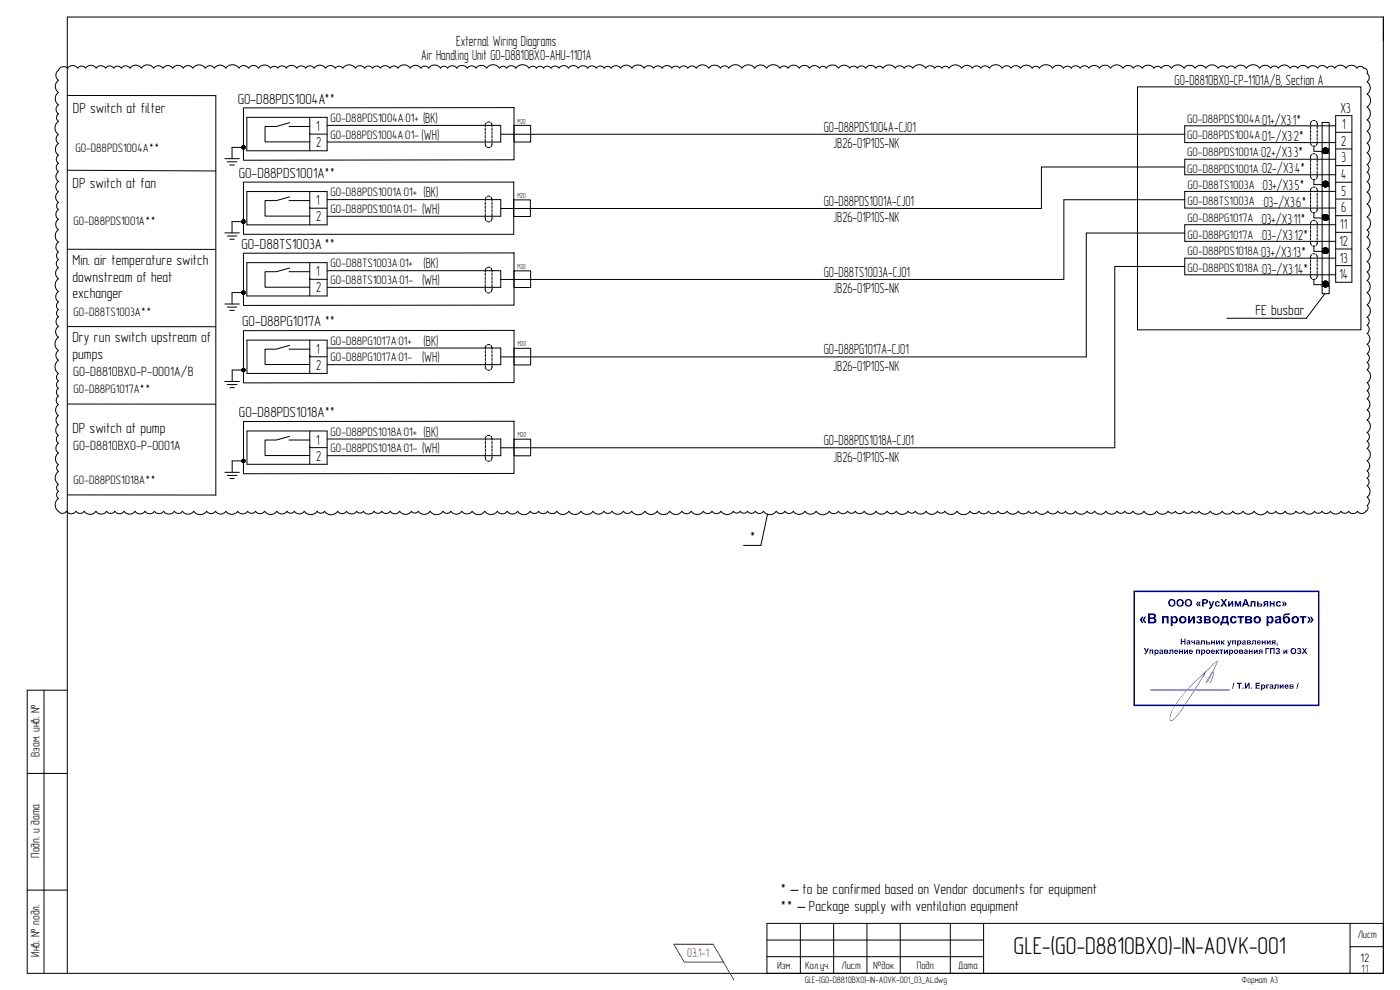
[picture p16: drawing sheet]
<svg xmlns="http://www.w3.org/2000/svg" width="420mm" height="297mm" viewBox="0 0 420 297" stroke-linecap="round" stroke-linejoin="round" font-family="sans-serif">
<defs><g id="words">
<text font-size="7.3" x="304.2" y="286.4">GLE-(G0-D8810BX0)-IN-AOVK-001</text>
<g font-size="4.4">
<text x="126.4" y="17.9">Air Handling Unit G0-D8810BX0-AHU-1101A</text>
<text x="136.9" y="13.8">External Wiring Diagrams</text>
<text x="352.5" y="25.5">G0-D8810BX0-CP-1101A/B, Section A</text>
<text x="21.9" y="34">DP switch at filter</text>
<text x="71.3" y="31.1">G0-D88PDS1004A**</text>
<text x="402.3" y="33.9">X3</text>
<text x="94.9" y="39.3">1</text>
<text x="126.5" y="41.9">(WH)</text>
<text x="127" y="36.9">(BK)</text>
<text x="247.2" y="39.6">G0-D88PDS1004A-CJ01</text>
<text x="378.2" y="37.5">:01+/X3:1*</text>
<text x="402.8" y="38.7">1</text>
<text x="94.9" y="44.1">2</text>
<text x="250.1" y="44.5">JB26-01P10S-NK</text>
<text x="378" y="47">:02+/X3:3*</text>
<text x="378.3" y="42.4">:01-/X3:2*</text>
<text x="402.5" y="43.7">2</text>
<text x="71.7" y="53.4">G0-D88PDS1001A**</text>
<text x="378.2" y="52">:02-/X3:4*</text>
<text x="402.5" y="53.7">4</text>
<text x="402.6" y="48.7">3</text>
<text x="21.8" y="56.4">DP switch at fan</text>
<text x="127.1" y="59.2">(BK)</text>
<text x="378.5" y="57.1">:03+/X3:5*</text>
<text x="402.6" y="58.8">5</text>
<text x="94.9" y="61.6">1</text>
<text x="126.7" y="64.2">(WH)</text>
<text x="247.2" y="61.8">G0-D88PDS1001A-CJ01</text>
<text x="378.8" y="62.1">:03-/X3:6*</text>
<text x="402.5" y="63.7">6</text>
<text x="94.9" y="66.4">2</text>
<text x="250.1" y="66.7">JB26-01P10S-NK</text>
<text x="378.2" y="67.1">:03+/X3:11*</text>
<text x="402.3" y="68.8">11</text>
<text x="72.4" y="74.7">G0-D88TS1003A **</text>
<text x="378" y="77.1">:03+/X3:13*</text>
<text x="378.2" y="72.1">:03-/X3:12*</text>
<text x="402" y="73.7">12</text>
<text x="21.8" y="79.5">Min. air temperature switch</text>
<text x="94.9" y="82.9">1</text>
<text x="127.1" y="80.5">(BK)</text>
<text x="247.2" y="83.1">G0-D88TS1003A-CJ01</text>
<text x="378.2" y="82.1">:03-/X3:14*</text>
<text x="402" y="83.7">14</text>
<text x="402.1" y="78.8">13</text>
<text x="21.8" y="84.5">downstream of heat</text>
<text x="21.8" y="89.5">exchanger</text>
<text x="94.9" y="87.7">2</text>
<text x="126.7" y="85.5">(WH)</text>
<text x="250.1" y="88">JB26-01P10S-NK</text>
<text x="376.8" y="94.4">FE busbar</text>
<text x="72.7" y="97.9">G0-D88PG1017A **</text>
<text x="21.8" y="102.7">Dry run switch upstream of</text>
<text x="21.8" y="107.7">pumps</text>
<text x="94.9" y="106.1">1</text>
<text x="127.1" y="103.7">(BK)</text>
<text x="247.2" y="106.3">G0-D88PG1017A-CJ01</text>
<text x="94.9" y="110.9">2</text>
<text x="126.7" y="108.7">(WH)</text>
<text x="250.1" y="111.2">JB26-01P10S-NK</text>
<text x="71.7" y="125.3">G0-D88PDS1018A**</text>
<text x="21.8" y="130">DP switch at pump</text>
<text x="127.1" y="131">(BK)</text>
<text x="94.9" y="133.4">1</text>
<text x="126.7" y="136">(WH)</text>
<text x="247.2" y="133.6">G0-D88PDS1018A-CJ01</text>
<text x="94.9" y="138.2">2</text>
<text x="250.1" y="138.5">JB26-01P10S-NK</text>
<text x="224.9" y="162.6">*</text>
<text x="234.1" y="268.4">* – to be confirmed based on Vendor documents for equipment</text>
<text x="234.1" y="273.4">** – Package supply with ventilation equipment</text>
</g>
<g font-size="4">
<text x="22" y="112.8">G0-D8810BX0-P-0001A/B</text>
<text x="22" y="135">G0-D8810BX0-P-0001A</text>
</g>
<g font-size="3.7">
<text x="99.1" y="41.6">G0-D88PDS1004A:01-</text>
<text x="99.2" y="36.6">G0-D88PDS1004A:01+</text>
<text x="356.3" y="36.8">G0-D88PDS1004A</text>
<text x="356.3" y="41.8">G0-D88PDS1004A</text>
<text x="22.6" y="45.7">G0-D88PDS1004A**</text>
<text x="356.3" y="46.8">G0-D88PDS1001A</text>
<text x="356.3" y="51.8">G0-D88PDS1001A</text>
<text x="99.2" y="58.9">G0-D88PDS1001A:01+</text>
<text x="356.4" y="56.6">G0-D88TS1003A</text>
<text x="99.2" y="63.8">G0-D88PDS1001A:01-</text>
<text x="356.4" y="61.6">G0-D88TS1003A</text>
<text x="22.1" y="67.4">G0-D88PDS1001A**</text>
<text x="356.4" y="66.6">G0-D88PG1017A</text>
<text x="356.4" y="71.6">G0-D88PG1017A</text>
<text x="356.4" y="76.6">G0-D88PDS1018A</text>
<text x="99.2" y="80.2">G0-D88TS1003A:01+</text>
<text x="356.4" y="81.6">G0-D88PDS1018A</text>
<text x="99.2" y="85.2">G0-D88TS1003A:01-</text>
<text x="22.1" y="94.7">G0-D88TS1003A**</text>
<text x="99.2" y="103.4">G0-D88PG1017A:01+</text>
<text x="99.2" y="108.4">G0-D88PG1017A:01-</text>
<text x="22.1" y="118">G0-D88PG1017A**</text>
<text x="99.2" y="130.7">G0-D88PDS1018A:01+</text>
<text x="99.2" y="135.7">G0-D88PDS1018A:01-</text>
<text x="22.1" y="145.2">G0-D88PDS1018A**</text>
<text x="11.8" y="227.1" transform="rotate(-90 11.8 227.1)">Взам. инв. №</text>
<text x="11.8" y="257.3" transform="rotate(-90 11.8 257.3)">Подп. и дата</text>
<text x="11.8" y="287.1" transform="rotate(-90 11.8 287.1)">Инв. № подл.</text>
<text x="408.3" y="288.6">12</text>
</g>
<g font-size="3.7" fill="#f00">
<text x="206.3" y="287.1">03.1-1</text>
<text x="408.5" y="292.1">11</text>
</g>
<g font-size="3.2">
<text x="407.5" y="281.5">Лист</text>
<text x="233.2" y="290.7">Изм.</text>
<text x="241.6" y="290.7">Кол.уч.</text>
<text x="252.6" y="290.7">Лист</text>
<text x="262.1" y="290.7">№док.</text>
<text x="275.1" y="290.7">Подп.</text>
<text x="287.6" y="290.7">Дата</text>
</g>
<g font-size="2.8">
<text x="241.5" y="294.9">GLE-(G0-D8810BX0)-IN-AOVK-001_03_AL.dwg</text>
<text x="372.6" y="294.9">Формат А3</text>
</g>
<g font-size="2.2">
<text x="155.3" y="37.1">М20</text>
<text x="155.3" y="59.4">М20</text>
<text x="155.3" y="80.8">М20</text>
<text x="155.4" y="104">М20</text>
<text x="155.4" y="131.3">М20</text>
</g>
</g></defs>
<path d="M415.2 12.1h.1M13.2 207.1v84.9M20.2 207.1h-12v84.9h407v-286.9h-395v286.9M8.2 232.1h12M8.2 267.1h12" fill="none" stroke="#000" stroke-width=".3"/>
<!-- layer: 0 -->
<g fill="none" stroke="#000" stroke-width=".3">
<path d="M17.9 20.5a1.74 1.74 0 0 1 2.4-.1 1.9 1.9 0 0 1 3 0 1.44 1.44 0 0 1 2.4 0 1.95 1.95 0 0 1 3.2 0 1.72 1.72 0 0 1 2.8 0 1.55 1.55 0 0 1 2.5 0 1.36 1.36 0 0 1 2.2 0 1.61 1.61 0 0 1 2.6 0 2.06 2.06 0 0 1 3.4 0 2.23 2.23 0 0 1 3.7 0 1.72 1.72 0 0 1 2.8 0 1.78 1.78 0 0 1 2.9 0 1.97 1.97 0 0 1 3.2 0 1.74 1.74 0 0 1 2.9 0 2.27 2.27 0 0 1 3.7 0 1.67 1.67 0 0 1 2.7 0 2.1 2.1 0 0 1 3.5 0 2.41 2.41 0 0 1 3.9 0 1.74 1.74 0 0 1 2.9 0 1.86 1.86 0 0 1 3 0 2.2 2.2 0 0 1 3.6 0 1.33 1.33 0 0 1 2.2 0 1.57 1.57 0 0 1 2.5 0 1.97 1.97 0 0 1 3.2 0 1.57 1.57 0 0 1 2.6 0 1.57 1.57 0 0 1 2.6 0 2.1 2.1 0 0 1 3.4 0 1.78 1.78 0 0 1 2.9 0 1.36 1.36 0 0 1 2.3 0 2.35 2.35 0 0 1 3.8 0 1.67 1.67 0 0 1 2.7 0 1.46 1.46 0 0 1 2.4 0 1.44 1.44 0 0 1 2.4 0 1.76 1.76 0 0 1 2.8 0 1.46 1.46 0 0 1 2.4 0 2.23 2.23 0 0 1 3.7 0 1.95 1.95 0 0 1 3.2 0 1.44 1.44 0 0 1 2.4 0 2.16 2.16 0 0 1 3.5 0 1.33 1.33 0 0 1 2.2 0 1.63 1.63 0 0 1 2.7 0 1.97 1.97 0 0 1 3.2 0 1.61 1.61 0 0 1 2.6 0 1.97 1.97 0 0 1 3.2 0 2.33 2.33 0 0 1 3.8 0 1.33 1.33 0 0 1 2.2 0 1.67 1.67 0 0 1 2.7 0 2.46 2.46 0 0 1 4 0 1.38 1.38 0 0 1 2.2 0 1.33 1.33 0 0 1 2.2 0 1.32 1.32 0 0 1 2.2 0 1.46 1.46 0 0 1 2.4 0 1.76 1.76 0 0 1 2.8 0 1.78 1.78 0 0 1 2.9 0 1.76 1.76 0 0 1 2.9 0 1.57 1.57 0 0 1 2.5 0 1.46 1.46 0 0 1 2.5 0 1.25 1.25 0 0 1 2 0 1.76 1.76 0 0 1 2.9 0 2.06 2.06 0 0 1 3.4 0 2.24 2.24 0 0 1 3.6 0 1.76 1.76 0 0 1 2.8 0 1.57 1.57 0 0 1 2.6 0 1.78 1.78 0 0 1 2.9 0 1.44 1.44 0 0 1 2.4 0 1.5 1.5 0 0 1 2.4 0 1.59 1.59 0 0 1 2.6 0 2.31 2.31 0 0 1 3.7 0 2.14 2.14 0 0 1 3.5 0 1.53 1.53 0 0 1 2.5 0 2.41 2.41 0 0 1 4 0 2.35 2.35 0 0 1 3.8 0 2.2 2.2 0 0 1 3.6 0 2.46 2.46 0 0 1 4 0 1.5 1.5 0 0 1 2.4 0 2.02 2.02 0 0 1 3.4 0 1.89 1.89 0 0 1 3.1 0 1.82 1.82 0 0 1 2.9 0 1.25 1.25 0 0 1 2.1 0 2.29 2.29 0 0 1 3.7 0 2.02 2.02 0 0 1 3.3 0 1.4 1.4 0 0 1 2.3 0 1.55 1.55 0 0 1 2.5 0 1.85 1.85 0 0 1 3 0 1.33 1.33 0 0 1 2.2 0 2.24 2.24 0 0 1 3.6 0 1.69 1.69 0 0 1 2.8 0 1.57 1.57 0 0 1 2.5 0 2.37 2.37 0 0 1 3.9 0 1.65 1.65 0 0 1 2.7 0 1.38 1.38 0 0 1 2.2 0 1.29 1.29 0 0 1 2.1 0 2.31 2.31 0 0 1 3.8 0 1.95 1.95 0 0 1 3.2 0 1.53 1.53 0 0 1 2.5 0 1.57 1.57 0 0 1 2.6 0 2.33 2.33 0 0 1 3.9 0 1.65 1.65 0 0 1 2.6 0 1.76 1.76 0 0 1 2.9 0 2.14 2.14 0 0 1 3.5 0 1.33 1.33 0 0 1 2.1 0 2.46 2.46 0 0 1 4 0 2.03 2.03 0 0 1 3.3 0 1.4 1.4 0 0 1 2.3 0 1.65 1.65 0 0 1 2.6 0 1.65 1.65 0 0 1 2.7 0 1.93 1.93 0 0 1 3.1 0 2.07 2.07 0 0 1 3.4 0 2.23 2.23 0 0 1 3.7 0 1.93 1.93 0 0 1 3.1 0 1.69 1.69 0 0 1 2.7 0 2.14 2.14 0 0 1 3.5 0 1.38 1.38 0 0 1 2.2 0 1.89 1.89 0 0 1 3.1 0 2.31 2.31 0 0 1 3.7 0 2.03 2.03 0 0 1 3.3 0 1.95 1.95 0 0 1 3.3 0 2.27 2.27 0 0 1 3.7 0 1.61 1.61 0 0 1 2.6 0 1.5 1.5 0 0 1 2.5 0 2.06 2.06 0 0 1 3.4 0 2.46 2.46 0 0 1 3.9 0 2.03 2.03 0 0 1 3.3 0 1.44 1.44 0 0 1 2.4 0 2.16 2.16 0 0 1 3.5 0 1.36 1.36 0 0 1 2.3 0 1.89 1.89 0 0 1 3.1 0 1.76 1.76 0 0 1 2.8 0 1.74 1.74 0 0 1 2.9 0 1.4 1.4 0 0 1 2.3 0 2.06 2.06 0 0 1 3.3 0 2.03 2.03 0 0 1 3.3 0 1.27 1.27 0 0 1 2.1 0 1.16 1.16 0 0 1 1 1.6 1.55 1.55 0 0 1 0 2.5 2.29 2.29 0 0 1 0 3.7 2.37 2.37 0 0 1 0 3.9 2.39 2.39 0 0 1 0 3.9 2.06 2.06 0 0 1 0 3.4 2.2 2.2 0 0 1 0 3.6 1.8 1.8 0 0 1 0 2.8 2.16 2.16 0 0 1 0 3.6 1.4 1.4 0 0 1 0 2.3 1.76 1.76 0 0 1 0 2.8 1.93 1.93 0 0 1 0 3.1 2.16 2.16 0 0 1 0 3.6 2.37 2.37 0 0 1 0 3.9 2.37 2.37 0 0 1 0 3.9 1.33 1.33 0 0 1 0 2.1 2.14 2.14 0 0 1 0 3.5 2.39 2.39 0 0 1 0 3.9 1.93 1.93 0 0 1 0 3.1 1.57 1.57 0 0 1 0 2.6 2.2 2.2 0 0 1 0 3.6 2.29 2.29 0 0 1 0 3.7 2.27 2.27 0 0 1 0 3.7 1.48 1.48 0 0 1 0 2.4 1.55 1.55 0 0 1 0 2.5 1.95 1.95 0 0 1 0 3.2 1.76 1.76 0 0 1 0 2.8 1.61 1.61 0 0 1 0 2.6 1.38 1.38 0 0 1 0 2.2 2.37 2.37 0 0 1 0 3.9 1.46 1.46 0 0 1 0 2.4 1.46 1.46 0 0 1 0 2.5 2.03 2.03 0 0 1 0 3.3 1.85 1.85 0 0 1 0 3 2.31 2.31 0 0 1 0 3.8 1.57 1.57 0 0 1 0 2.6 1.38 1.38 0 0 1 0 2.2 2.29 2.29 0 0 1 0 3.6 1.9 1.9 0 0 1 0 3.1 1.33 1.33 0 0 1 0 2.2 1.4 1.4 0 0 1 0 2.2 2.1 2.1 0 0 1 0 3.5 1.55 1.55 0 0 1 0 2.5 1.28 1.28 0 0 1-.6 2 1.53 1.53 0 0 1-2.3-.3 1.61 1.61 0 0 1-2.7 0 1.4 1.4 0 0 1-2.2 0 1.91 1.91 0 0 1-3.2 0 1.49 1.49 0 0 1-2.5 0 1.4 1.4 0 0 1-2.3 0 1.99 1.99 0 0 1-3.3 0 1.44 1.44 0 0 1-2.3 0 1.95 1.95 0 0 1-3.2 0 1.7 1.7 0 0 1-2.8 0 1.53 1.53 0 0 1-2.6 0 2.36 2.36 0 0 1-3.9 0 2.02 2.02 0 0 1-3.4 0 1.85 1.85 0 0 1-3 0 1.91 1.91 0 0 1-3.2 0 2.2 2.2 0 0 1-3.6 0 2.02 2.02 0 0 1-3.3 0 1.25 1.25 0 0 1-2.1 0 1.46 1.46 0 0 1-2.4 0 1.6 1.6 0 0 1-2.7 0 1.28 1.28 0 0 1-2.1 0 2.1 2.1 0 0 1-3.5 0 2.29 2.29 0 0 1-3.8 0 1.98 1.98 0 0 1-3.3 0 1.5 1.5 0 0 1-2.4 0 1.42 1.42 0 0 1-2.4 0 1.98 1.98 0 0 1-3.3 0 2.02 2.02 0 0 1-3.4 0 1.38 1.38 0 0 1-2.3 0 2.1 2.1 0 0 1-3.4 0 1.81 1.81 0 0 1-3 0 1.38 1.38 0 0 1-2.3 0 1.81 1.81 0 0 1-3 0 2.14 2.14 0 0 1-3.5 0 1.42 1.42 0 0 1-2.4 0 1.81 1.81 0 0 1-3 0 2.02 2.02 0 0 1-3.3 0 1.67 1.67 0 0 1-2.8 0 1.74 1.74 0 0 1-2.9 0 1.7 1.7 0 0 1-2.8 0 1.6 1.6 0 0 1-2.7 0 2.37 2.37 0 0 1-3.9 0 2.23 2.23 0 0 1-3.7 0 1.32 1.32 0 0 1-2.2 0 2.04 2.04 0 0 1-3.4 0 1.95 1.95 0 0 1-3.2 0 1.28 1.28 0 0 1-2.2 0 2.16 2.16 0 0 1-3.5 0 1.67 1.67 0 0 1-2.8 0 2.03 2.03 0 0 1-3.3 0 2.16 2.16 0 0 1-3.5 0 1.63 1.63 0 0 1-2.7 0 1.4 1.4 0 0 1-2.3 0 1.67 1.67 0 0 1-2.8 0 1.67 1.67 0 0 1-2.7 0 2.36 2.36 0 0 1-4 0 2.02 2.02 0 0 1-3.3 0 2.12 2.12 0 0 1-3.5 0 1.49 1.49 0 0 1-2.5 0 1.61 1.61 0 0 1-2.6 0 2.29 2.29 0 0 1-3.8 0 1.45 1.45 0 0 1-2.5 0 1.38 1.38 0 0 1-2.3 0 1.32 1.32 0 0 1-2.2 0 1.25 1.25 0 0 1-2.1 0 2.27 2.27 0 0 1-3.7 0 1.6 1.6 0 0 1-2.7 0 1.61 1.61 0 0 1-2.6 0 2.19 2.19 0 0 1-3.7 0 1.66 1.66 0 0 1-2.8 0 2.19 2.19 0 0 1-3.6 0 2.31 2.31 0 0 1-3.8 0 2.23 2.23 0 0 1-3.7 0 2.4 2.4 0 0 1-3.9 0 1.45 1.45 0 0 1-2.5 0 2.1 2.1 0 0 1-3.4 0 1.5 1.5 0 0 1-2.5 0 1.99 1.99 0 0 1-3.2 0 2.2 2.2 0 0 1-3.6 0 2.19 2.19 0 0 1-3.7 0 2.19 2.19 0 0 1-3.6 0 1.67 1.67 0 0 1-2.8 0 1.6 1.6 0 0 1-2.6 0 1.53 1.53 0 0 1-2.6 0 2.29 2.29 0 0 1-3.8 0 1.89 1.89 0 0 1-3.1 0 1.82 1.82 0 0 1-2.9 0 2.31 2.31 0 0 1-3.8 0 2.29 2.29 0 0 1-3.8 0 1.89 1.89 0 0 1-3.1 0 1.98 1.98 0 0 1-3.3 0 1.38 1.38 0 0 1-2.3 0 2.37 2.37 0 0 1-3.9 0 2.16 2.16 0 0 1-3.6 0 1.17 1.17 0 0 1-2 0 2.2 2.2 0 0 1-3.6 0 1.66 1.66 0 0 1-2.8 0 1.53 1.53 0 0 1-2.5 0 1.38 1.38 0 0 1-2.3 0 1.95 1.95 0 0 1-3.2 0 1.21 1.21 0 0 1-2.1 0 1.81 1.81 0 0 1-3 0 1.6 1.6 0 0 1-2.7 0 2.4 2.4 0 0 1-3.9 0 1.28 1.28 0 0 1-2.2 0 2.37 2.37 0 0 1-3.9 0 1.77 1.77 0 0 1-3 0 1.32 1.32 0 0 1-2.2 0 1.85 1.85 0 0 1-3 0 2.23 2.23 0 0 1-3.7 0 1.67 1.67 0 0 1-2.7 0 1.42 1.42 0 0 1-2.4 0 1.77 1.77 0 0 1-3 0 2.16 2.16 0 0 1-3.5 0 1.83 1.83 0 0 1-3.1 0 1.6 1.6 0 0 1-2.7 0 2.37 2.37 0 0 1-3.9 0 2.02 2.02 0 0 1-3.3 0 1.5 1.5 0 0 1-2.5 0 1.95 1.95 0 0 1-3.2 0 1.67 1.67 0 0 1-2.7 0 1.7 1.7 0 0 1-2.9 0 1.77 1.77 0 0 1-2.9 0 2.03 2.03 0 0 1-3.3 0 1.72 1.72 0 0 1-2.8 0 1.5 1.5 0 0 1-2.5 0 1.95 1.95 0 0 1-3.2 0 2.12 2.12 0 0 1-3.5 0 1.5 1.5 0 0 1-2.5 0 1.74 1.74 0 0 1-2.9 0 1.62 1.62 0 0 1-2.7-.3 2.35 2.35 0 0 1 .3-3.5 1.33 1.33 0 0 1 0-2.2 1.29 1.29 0 0 1 0-2.1 2.39 2.39 0 0 1 0-3.8 1.25 1.25 0 0 1 0-2.1 2.14 2.14 0 0 1 0-3.5 1.78 1.78 0 0 1 0-2.9 1.48 1.48 0 0 1 0-2.4 1.93 1.93 0 0 1 0-3.1 1.76 1.76 0 0 1 0-2.8 1.99 1.99 0 0 1 0-3.3 1.59 1.59 0 0 1 0-2.5 1.44 1.44 0 0 1 0-2.4 1.42 1.42 0 0 1 0-2.2 1.36 1.36 0 0 1 0-2.3 2.46 2.46 0 0 1 0-3.9 1.78 1.78 0 0 1 0-3 2.46 2.46 0 0 1 0-3.9 1.99 1.99 0 0 1 0-3.3 1.76 1.76 0 0 1 0-2.8 1.38 1.38 0 0 1 0-2.2 1.4 1.4 0 0 1 0-2.3 1.89 1.89 0 0 1 0-3.1 2.39 2.39 0 0 1 0-3.9 2.07 2.07 0 0 1 0-3.3 1.46 1.46 0 0 1 0-2.4 1.4 1.4 0 0 1 0-2.3 1.82 1.82 0 0 1 0-3 2.33 2.33 0 0 1 0-3.7 1.93 1.93 0 0 1 0-3.1 1.74 1.74 0 0 1 0-2.9 1.33 1.33 0 0 1 0-2.2 2.01 2.01 0 0 1 0-3.2 1.89 1.89 0 0 1 0-3.1 1.78 1.78 0 0 1 0-2.9 1.55 1.55 0 0 1 0-2.5 1.5 1.5 0 0 1 0-2.4 2.18 2.18 0 0 1 0-3.6 1.65 1.65 0 0 1 0-2.6 2.46 2.46 0 0 1 0-4 1.38 1.38 0 0 1 0-2.2 1.67 1.67 0 0 1 0-2.8 2.29 2.29 0 0 1 0-3.6 2.29 2.29 0 0 1 0-3.7 2.04 2.04 0 0 1 .2-3.3zM20.2 28.6l44.6 .1v119.8h-44.5M73.1 32.4l81.2-.1v15.6l-81.2 .2zM74.1 35.2h24.1v10h-24.1zM86.7 38h6.3M86.9 36.8l-4 1.2h-3.4v4.6h13.5M93 35.2v10M154.3 37.6h5v5h-5zM341.4 26.1h67v72.9h-67zM396.8 36.7h2.1v51.4h-2.1zM20.3 51.1l44.5 .2M67.5 47.6h4.3"/>
<path d="M68.2 48.5h2.9M69 49.5h1.3M73.1 54.6h81.1v15.7h-81.1zM73.1 44.2h-3.5v3.4M74.1 57.5h24.1v10h-24.1zM86.9 59.1l-4 1.1h-3.4v4.6h13.5M93 40.2h.1M93 40.2h5.2M93 57.5v10M154.2 60h5v5h-5zM394.3 43.9v1.5h3.4M394.3 53.9v1.5h3.4"/>
<path d="M20.3 74.8h44.5M67.5 69.9h4.3M68.2 70.8h2.9M69 71.8h1.3M73.1 76l81.2-.1v15.7h-81.2zM73.1 66.5h-3.5v3.4M74.1 78.8h24.1v10h-24.1zM86.7 60.2h6.3M93 62.5h.1M93 78.8v10M93 62.5h5.2M394.3 63.9v1.5h3.4"/>
<path d="M394.3 73.9v1.5h3.4M20.3 98h44.5M67.5 91.2h4.3M68.2 92.1h2.9M69 93.1h1.3M73.1 99.2l81.2-.1v15.7l-81.2 .1zM73.1 87.8h-3.5v3.4M86.7 81.5h6.3M86.9 80.4l-4 1.1h-3.4v4.7h13.5M93 83.8h.1M93 83.8h5.2M154.3 81.3h5v5h-5z"/>
<path d="M394.3 83.8v1.6h3.4M397.6 88.2l-5.6 7.3h-23.8M67.5 114.5h4.3M68.2 115.4h2.9M69 116.3h1.3M73.1 111h-3.4v3.5M74.1 102.1h24.1v9.9h-24.1zM86.7 104.8h6.3M86.9 103.6l-4 1.2h-3.4v4.6h13.5M93 107h.1M93 102.1v9.9M93 107h5.2"/>
<path d="M154.3 104.5h5v5h-5zM20.3 121.2l44.5 .1M73.1 126.5l81.2-.1v15.7h-81.2zM73.1 138.3h-3.4v3.4M74.1 129.3h24.1v10h-24.1zM86.7 132h6.3M86.9 130.9l-4 1.1h-3.4v4.7h13.5M93 134.3h.1M93 129.3v10M93 134.3h5.2M154.3 131.8h5v5h-5zM67.5 141.7h4.3"/>
<path d="M68.2 142.6h2.9M69 143.6h1.3M230.3 154.3l-2 9.3h-5.2M230.2 277.1h185v14.9h-185zM240.2 277.1v15M250.2 277.1v14.9M260.2 277.2v15M270.2 277.1v14.9M285.2 277.1v14.9M295.2 277.1v14.9M405.2 277.1v15M230.2 287h65"/>
<path d="M230.2 282.1h65M405.2 284h10"/>
</g>
<g fill="none" stroke="#000" stroke-width=".3">
<path d="M98.2 37.6h52.1M145.6 38.4v.7M145.6 39.5v.7M146 36.9l-.4 1.1M146.3 36.6h.7M147.3 36.9l.4 1.1M147.7 38.4v.7M147.7 39.5v.7M150.3 37.7v5M393.3 37.9v.8M393.3 39.1v.7M393.6 36.4l-.3 .5v.7"/>
<path d="M394 36.2h.7M395 36.4l.3 .4v.8M395.3 37.9v.8M395.3 39.1v.7M400.9 37.7h-45.3v5.1h45.3M98.2 42.6h52.1M98.2 59.9h52.1M145.6 42.9l.4 1.2M145.6 40.6v.8M145.6 41.8v.7M146 59.1l-.4 1.2M146.3 44.2h.7"/>
<path d="M146.3 58.9h.7M147.3 59.1l.4 1.2M147.7 42.9l-.4 1.2M147.7 40.6v.8M147.7 41.8v.7M150.3 59.9v5h-52.1M150.3 40.3h205.3M355.6 50.1h-43.1v12.5h-162.2M355.6 59.9h-36.3v23.9h-169M393.3 42.4v.6l.4 .6M393.3 52.4v.6l.4 .6M393.3 40.2v.7"/>
<path d="M393.3 41.3v.8M393.3 47.9v.8M393.3 49.1v.7M393.3 50.2v.7M393.3 51.3v.8M393.3 57.9v.8M393.3 59v.8M393.6 46.4l-.3 .5v.7M393.6 56.4l-.3 .5v.7M394 43.8h.7M394 53.8h.7M394 46.2h.7"/>
<path d="M394 56.2h.7M395 46.4l.3 .4v.8M395 56.4l.3 .4v.8M395.3 42.4v.8l-.3 .4M395.3 52.4v.8l-.3 .4M395.3 40.2v.7M395.3 41.3v.8M395.3 47.9v.8M395.3 49.1v.7M395.3 50.2v.7M395.3 51.3v.8M395.3 57.9v.8"/>
<path d="M395.3 59v.8M400.9 47.8h-45.3v4.6h45.3M400.9 57.4h-45.3v5h45.3M145.6 65.1l.4 1.2M145.6 60.6v.8M145.6 61.8v.7M145.6 62.9v.8M145.6 64v.8M146.3 66.5h.7M147.7 65.1l-.4 1.2M147.7 60.6v.8M147.7 61.8v.7"/>
<path d="M147.7 62.9v.8M147.7 64v.8M355.6 69.9h-29.6v37.2h-175.7M355.6 80h-21v54.4h-184.3M393.3 62.4v.7l.4 .5M393.3 72.4v.7l.4 .5M393.3 60.2v.7M393.3 61.3v.7M393.3 67.9v.8M393.3 69.1v.7M393.3 70.2v.7M393.3 71.3v.7"/>
<path d="M393.3 77.9v.8M393.3 79.1v.7M393.6 66.4l-.3 1.1M393.6 76.4l-.3 1.1M394 63.8h.7M394 73.8h.7M394 66.2h.7M394 76.2h.7M395 66.4l.3 .3v.8M395 76.4l.3 .4v.7M395.3 62.4v.8l-.3 .4M395.3 72.4v.8l-.3 .4"/>
<path d="M395.3 60.2v.7M395.3 61.3v.7M395.3 67.9v.8M395.3 69.1v.7M395.3 70.2v.7M395.3 71.3v.7M395.3 77.9v.8M395.3 79.1v.7M400.9 67.4h-45.3v5h45.3M400.9 77.5h-45.3v5h45.3M98.2 81.2l52.1 .1v5M98.2 86.2h52.1"/>
<path d="M145.6 86.5l.4 1.1M145.6 81.9v.8M145.6 83.1v.7M145.6 84.2v.7M145.6 85.3v.8M146 80.4l-.4 1.2M146.3 87.8h.7M146.3 80.2h.7M147.3 80.4l.4 1.2M147.7 86.5l-.4 1.1M147.7 81.9v.8M147.7 83.1v.7"/>
<path d="M147.7 84.2v.7M147.7 85.3v.8M393.3 82.4v.6l.4 .6M393.3 80.2v.7M393.3 81.3v.8M394 83.8h.7M395.3 82.4v.8l-.3 .4M395.3 80.2v.7M395.3 81.3v.8M98.2 104.4l52.1 .1v5M98.2 109.4h52.1M145.7 109.7v.8l.3 .4"/>
<path d="M145.7 105.2v.7M145.7 106.3v.7M145.7 107.4v.8M145.7 108.6v.7M146 103.7l-.3 .3v.8M146.3 103.4h.7M146.3 111h.7M147.3 103.7l.4 1.1M147.7 109.7l-.4 1.2M147.7 105.2v.7M147.7 106.3v.7M147.7 107.4v.8"/>
<path d="M147.7 108.6v.7M98.2 131.7h52.1v5.1M98.2 136.7h52.1M145.7 137v.7l.3 .4M145.7 132.4v.8M145.7 133.6v.8M145.7 134.7v.8M145.7 135.8v.8M146 130.9l-.3 .4v.8M146.3 130.7h.7M146.3 138.3h.7M147.3 130.9l.4 1.2"/>
<path d="M147.7 137l-.4 1.1M147.7 132.4v.8M147.7 133.6v.8M147.7 134.7v.8M147.7 135.8v.8"/>
</g>
<!-- layer: 0 -->
<g fill="#000" stroke="#000" stroke-width=".3">
<path d="M72.6 44.2v.3l.5-.3zM72.6 44.5l.5-.3-.3 .4zM73.1 44.2l-.3 .4 .3 .1z"/>
<path d="M72.8 43.8l.3 .4v-.5zM72.8 43.8l.3 .4-.5-.2zM72.6 44v.2h.5z"/>
<path d="M73.1 44.2v.5l.2-.1zM73.1 44.2l.4 .3-.2 .1zM73.1 44.2l.4 .3 .1-.3z"/>
<path d="M73.1 44.2h.5l-.1-.2zM73.3 43.8l.2 .2-.4 .2zM73.1 43.7v.5l.2-.4z"/>
<path d="M397.7 44.4h.3zM397.6 44.4h.4z"/>
<path d="M397.7 54.4h.3zM397.6 54.4h.4z"/>
<path d="M397.6 44.4l.6 .1zM397.4 44.5h.8z"/>
<path d="M397.6 46h.4zM397.6 46l.2 .1z"/>
<path d="M397.6 54.4l.6 .1zM397.4 54.5h.8z"/>
<path d="M397.6 56h.4zM397.6 56l.2 .1z"/>
<path d="M397.4 44.5l.9 .1zM397.3 44.6h1z"/>
<path d="M397.4 46h.8zM397.4 46h.6z"/>
<path d="M397.4 54.5l.9 .1zM397.3 54.6h1z"/>
<path d="M397.4 56h.8zM397.4 56h.6z"/>
<path d="M397.3 44.6h1.1zM397.3 44.6h1.1z"/>
<path d="M397.3 45.9h1zM397.3 45.9l.9 .1z"/>
<path d="M397.3 54.6h1.1zM397.3 54.6h1.1z"/>
<path d="M397.3 55.9h1zM397.3 55.9l.9 .1z"/>
<path d="M397.2 44.6l1.3 .2zM397.2 44.6l1.3 .2h-1.5z"/>
<path d="M397.2 45.8h1.2zM397.2 45.8l1.1 .1z"/>
<path d="M397.2 54.6l1.3 .2zM397 54.8h1.5z"/>
<path d="M397.2 55.8h1.2zM397.2 55.8l1.1 .1z"/>
<path d="M397 44.8l1.6 .1zM397 44.8l1.6 .1z"/>
<path d="M397 45.7h1.5zM397 45.7l1.4 .1z"/>
<path d="M397 54.8l1.6 .1-.1-.1zM397 54.8l1.6 .1h-1.6z"/>
<path d="M397 55.7h1.5zM397 55.7l1.4 .1z"/>
<path d="M397 44.9l1.6 .2v-.2zM397 44.9l1.6 .2h-1.6z"/>
<path d="M397 45.5h1.6zM397 45.5l1.5 .2z"/>
<path d="M397 54.9l1.6 .2zM397 54.9l1.6 .2z"/>
<path d="M397 55.5l1.5 .2 .1-.2zM397 55.5l1.5 .2h-1.5z"/>
<path d="M397 45.1l1.7 .1-.1-.1zM397 45.1l1.7 .1h-1.8z"/>
<path d="M397 45.4l1.6 .1v-.1zM397 45.4l1.6 .1h-1.6z"/>
<path d="M397 55.1l1.7 .1-.1-.1zM397 55.1l1.7 .1h-1.8z"/>
<path d="M397 55.4h1.6zM397 55.4l1.6 .1z"/>
<path d="M396.9 45.2h1.8zM396.9 45.2l1.7 .2z"/>
<path d="M396.9 55.2l1.7 .2 .1-.2zM396.9 55.2l1.7 .2h-1.6z"/>
<path d="M72.6 66.5v.2l.5-.2zM72.6 66.7l.5-.2-.3 .4zM73.1 66.5l-.3 .4 .3 .1z"/>
<path d="M72.8 66l.3 .5v-.5zM72.8 66l.3 .5-.5-.3zM72.6 66.2v.3h.5z"/>
<path d="M73.1 66.5v.5l.2-.1zM73.1 66.5l.4 .2-.2 .2zM73.1 66.5l.4 .2 .1-.2z"/>
<path d="M73.1 66.5h.5l-.1-.3zM73.3 66l.2 .2-.4 .3zM73.1 66v.5l.2-.5z"/>
<path d="M397.7 64.4h.3zM397.6 64.4h.4z"/>
<path d="M397.7 74.4h.3zM397.6 74.4h.4z"/>
<path d="M397.6 64.4l.6 .1zM397.4 64.5h.8z"/>
<path d="M397.6 66h.4zM397.6 66l.2 .1z"/>
<path d="M397.6 74.4l.6 .1zM397.4 74.5h.8z"/>
<path d="M397.6 76.1h.4zM397.6 76.1h.2z"/>
<path d="M397.4 64.5h.9zM397.3 64.5h1z"/>
<path d="M397.4 66h.8zM397.4 66h.6z"/>
<path d="M397.4 74.5h.9zM397.3 74.5h1z"/>
<path d="M397.4 76h.8zM397.4 76l.6 .1z"/>
<path d="M397.3 64.5l1.1 .1zM397.3 64.5l1.1 .1z"/>
<path d="M397.3 65.9h1zM397.3 65.9l.9 .1z"/>
<path d="M397.3 74.5l1.1 .2zM397.3 74.5l1.1 .2h-1.2z"/>
<path d="M397.3 75.9h1zM397.3 75.9l.9 .1z"/>
<path d="M397.2 64.6l1.3 .2zM397 64.8h1.5z"/>
<path d="M397.2 65.8h1.2zM397.2 65.8l1.1 .1z"/>
<path d="M397.2 74.7l1.3 .1zM397 74.8h1.5z"/>
<path d="M397.2 75.8h1.2zM397.2 75.8l1.1 .1z"/>
<path d="M397 64.8l1.6 .1-.1-.1zM397 64.8l1.6 .1h-1.6z"/>
<path d="M397 65.7h1.5zM397 65.7l1.4 .1z"/>
<path d="M397 74.8l1.6 .1zM397 74.8l1.6 .1z"/>
<path d="M397 75.7h1.5zM397 75.7l1.4 .1z"/>
<path d="M397 64.9l1.6 .2zM397 64.9l1.6 .2z"/>
<path d="M397 65.5l1.5 .2 .1-.2zM397 65.5l1.5 .2h-1.5z"/>
<path d="M397 74.9l1.6 .2v-.2zM397 74.9l1.6 .2h-1.6z"/>
<path d="M397 75.6h1.6zM397 75.6l1.5 .1z"/>
<path d="M397 65.1l1.7 .1-.1-.1zM397 65.1l1.7 .1h-1.8z"/>
<path d="M397 65.4h1.6zM397 65.4l1.6 .1z"/>
<path d="M397 75.1l1.7 .1zM397 75.1l1.7 .1z"/>
<path d="M397 75.4l1.6 .2v-.2zM397 75.4l1.6 .2h-1.6z"/>
<path d="M396.9 65.2l1.7 .2 .1-.2zM396.9 65.2l1.7 .2h-1.6z"/>
<path d="M396.9 75.2l1.7 .2 .1-.2zM396.9 75.2l1.7 .2h-1.6z"/>
<path d="M72.6 87.8v.2l.5-.2zM72.6 88l.5-.2-.3 .5zM73.1 87.8l-.3 .5h.3z"/>
<path d="M72.8 87.4l.3 .4v-.5zM72.8 87.4l.3 .4-.5-.3zM72.6 87.5v.3h.5z"/>
<path d="M73.1 87.8v.5h.2zM73.1 87.8l.4 .2-.2 .3zM73.1 87.8l.4 .2 .1-.2z"/>
<path d="M73.1 87.8h.5l-.1-.3zM73.3 87.4l.2 .1-.4 .3zM73.1 87.3v.5l.2-.4z"/>
<path d="M397.7 84.4h.3zM397.6 84.4h.4z"/>
<path d="M397.6 84.4h.6zM397.4 84.4h.8z"/>
<path d="M397.6 86h.4zM397.6 86l.2 .1z"/>
<path d="M397.4 84.4l.9 .1zM397.3 84.5h1z"/>
<path d="M397.4 86h.8zM397.4 86h.6z"/>
<path d="M397.3 84.5l1.1 .2zM397.3 84.5l1.1 .2h-1.2z"/>
<path d="M397.3 85.9h1zM397.3 85.9l.9 .1z"/>
<path d="M397.2 84.7l1.3 .1zM397.2 84.7l1.3 .1h-1.5z"/>
<path d="M397.2 85.8h1.2zM397.2 85.8l1.1 .1z"/>
<path d="M397 84.8l1.6 .1zM397 84.8l1.6 .1z"/>
<path d="M397 85.7h1.5zM397 85.7l1.4 .1z"/>
<path d="M397 84.9l1.6 .2v-.2zM397 84.9l1.6 .2h-1.6z"/>
<path d="M397 85.5h1.6zM397 85.5l1.5 .2z"/>
<path d="M397 85.1l1.7 .1zM397 85.1l1.7 .1z"/>
<path d="M397 85.4l1.6 .1v-.1zM397 85.4l1.6 .1h-1.6z"/>
<path d="M396.9 85.2l1.7 .2 .1-.2zM396.9 85.2l1.7 .2h-1.6z"/>
<path d="M72.6 111v.3l.5-.3zM72.6 111.3l.5-.3-.3 .4zM73.1 111l-.3 .4 .3 .1z"/>
<path d="M72.8 110.6l.3 .4v-.5zM72.8 110.6l.3 .4-.5-.2zM72.6 110.8v.2h.5z"/>
<path d="M73.1 111v.5l.2-.1zM73.1 111l.4 .3-.2 .1zM73.1 111l.4 .3 .1-.3z"/>
<path d="M73.1 111h.5l-.1-.2zM73.3 110.6l.2 .2-.4 .2zM73.1 110.5v.5l.2-.4z"/>
<path d="M72.6 138.3v.2l.5-.2zM72.6 138.5l.5-.2-.3 .4zM73.1 138.3l-.3 .4 .3 .1z"/>
<path d="M72.8 137.9l.3 .4v-.5zM72.8 137.9l.3 .4-.5-.3zM72.6 138v.3h.5z"/>
<path d="M73.1 138.3v.5l.2-.1zM73.1 138.3l.4 .2-.2 .2zM73.1 138.3l.4 .2 .1-.2z"/>
<path d="M73.1 138.3h.5l-.1-.3zM73.3 137.9l.2 .1-.4 .3zM73.1 137.8v.5l.2-.4z"/>
</g>
<path d="M400.9 39.7h4.8M400.9 34.7h4.8v50h-4.8zM400.9 44.7h4.8M400.9 49.7h4.8M400.9 54.7h4.8M400.9 59.7h4.8M400.9 64.7h4.8M400.9 69.7h4.8M400.9 74.7h4.8M400.9 79.7h4.8" fill="none" stroke="#000" stroke-width=".3"/>
<path d="M340.4 177.4h55.4v34.2h-55.4z" fill="none" stroke="#000080" stroke-width=".45"/>
<g fill="#000080">
<path d="M342.7 185h.5l-.6 1 .6 .9h-.5l-.7-.9zM343.5 185h.5l-.6 1 .6 .9h-.5l-.6-.9zM344.5 184h1.2a.8 .8 0 0 1 1.1 .4 .8 .8 0 0 1-.3 1 .89 .89 0 0 1 .5 1.3 .89 .89 0 0 1-1.3 .3h-1.2zM345.1 184.5v.7a.88 .88 0 0 0 1.2-.3 .86 .86 0 0 0-1.2-.4zM345.1 185.7v.8h.9a.44 .44 0 0 0 .4-.6 .44 .44 0 0 0-.6-.2zM348.8 184.9h1.9v2.1h-.6v-1.7h-.8v1.7h-.5zM351.3 184.9h.6v.3a1.03 1.03 0 0 1 1.5 0 1.03 1.03 0 0 1-.1 1.5 .84 .84 0 0 1-1.4 .1v1.1h-.6zM352.1 185.4a.63 .63 0 0 0-.2 .9 .63 .63 0 0 0 .9 .2 .63 .63 0 0 0 .1-.9 .63 .63 0 0 0-.8-.2zM353.8 186a1.15 1.15 0 0 1 2.3 0 1.15 1.15 0 0 1-2.3 0zM354.6 185.5a.66 .66 0 0 0 0 1 .66 .66 0 0 0 1-.2 .66 .66 0 0 0-.4-1zM356.6 184.9h.5v1.3l.9-1.3h.6v2.1h-.6v-1.3l-.9 1.3h-.5zM359.3 185a.74 .74 0 0 1 1-.2 .74 .74 0 0 1 .2 1.1h-.2a.62 .62 0 0 1 .5 .9 .62 .62 0 0 1-.9 .3l-.5-.1-.5-.5 .6-.1 .3 .3 .4-.1v-.3l-.4-.2 .1-.3a.28 .28 0 0 0 .3-.3 .28 .28 0 0 0-.3-.3l-.4 .3-.5-.1zM361.3 184.9h1.3a.59 .59 0 0 1 .7 .2 .59 .59 0 0 1 0 .7l-.3 .1a.58 .58 0 0 1 .4 .7 .58 .58 0 0 1-.7 .4h-1.4zM361.9 185.2v.6l.9-.2-.1-.3zM361.9 186.1v.6l.9-.2-.1-.3zM363.8 186a1.15 1.15 0 0 1 2.3 0 1.15 1.15 0 0 1-2.3 0zM364.5 185.5a.66 .66 0 0 0 0 1 .66 .66 0 0 0 1-.2 .66 .66 0 0 0-.4-1zM366.8 184.9h1.8l.2 2.7h-.4v-.6h-1.7v.6h-.5v-1a1.48 1.48 0 0 0 .6-1.7zM367.3 185.3l-.3 1.3h1v-1.3zM369.4 185.1a1.06 1.06 0 0 1 1.8 .4l-.6 .1-.1-.2a.56 .56 0 0 0-.7 .1 .56 .56 0 0 0-.1 .7l.5 .4 .4-.4 .6 .1a1.12 1.12 0 0 1-1.7 .6 1.12 1.12 0 0 1-.1-1.8zM371.3 184.9h2v.4h-.7v1.7h-.5v-1.7h-.8zM373.7 184.9h1.3a.59 .59 0 0 1 .6 .2 .59 .59 0 0 1 .1 .7l-.3 .1a.58 .58 0 0 1 .4 .7 .58 .58 0 0 1-.7 .4h-1.4zM374.3 185.2v.6l.9-.2-.1-.3zM374.3 186.1v.6l.9-.2-.1-.3zM376.2 186a1.15 1.15 0 0 1 2.3 0 1.15 1.15 0 0 1-2.3 0zM376.9 185.5a.66 .66 0 0 0 0 1 .66 .66 0 0 0 1-.2 .66 .66 0 0 0-.4-1zM380.1 184.9h.5v.3a1.03 1.03 0 0 1 1.5 0 1.03 1.03 0 0 1-.1 1.5 .84 .84 0 0 1-1.3 .1v1.1h-.6zM380.8 185.4a.63 .63 0 0 0-.1 .9 .63 .63 0 0 0 .8 .2 .63 .63 0 0 0 .2-.9 .63 .63 0 0 0-.9-.2zM382.9 185a.94 .94 0 0 1 1-.2 .94 .94 0 0 1 .6 .9l.1 1.3h-.5l-.1-.2a.73 .73 0 0 1-1.3 .1 .73 .73 0 0 1 .7-1.1l.5-.2a.4 .4 0 0 0-.3-.4 .4 .4 0 0 0-.5 .3l-.5-.1zM383.3 186.2l-.2 .2a.44 .44 0 0 0 .6 .2 .44 .44 0 0 0 .2-.6zM385.3 184.4l.6-.3 1.2-.1-.1 .4-.7 .1a.76 .76 0 0 0-.9 .9 1.1 1.1 0 0 1 1.6 0 1.1 1.1 0 0 1-.2 1.6 1.1 1.1 0 0 1-1.6-.3 2.56 2.56 0 0 1 .1-2.3zM385.6 186a.59 .59 0 0 0 1.1 0 .59 .59 0 0 0-1.1 0zM387.6 186a1.15 1.15 0 0 1 2.3 0 1.15 1.15 0 0 1-2.3 0zM388.3 185.5a.66 .66 0 0 0 0 1 .66 .66 0 0 0 1-.2 .66 .66 0 0 0-.4-1zM390.1 184.9h2v.4h-.7v1.7h-.6v-1.7h-.7zM393.1 185h.5l.7 1-.7 .9h-.5l.6-.9zM392.3 185h.5l.6 1-.6 .9h-.5l.6-.9z"/>
<path d="M354.4 191.6h.3v.7h.7v-.7h.4v1.8h-.4v-.8h-.7v.8h-.3zM356.2 192.2a.56 .56 0 0 1 .6-.1 .56 .56 0 0 1 .4 .5l.1 .8-.4-.1a.42 .42 0 0 1-.6 .1 .42 .42 0 0 1-.1-.6l.7-.3-.2-.1-.6 .1zM356.5 192.9v.2l.2 .1 .2-.4zM357.5 192.1h.3l.1 .5 .2 .1h.2v-.6h.3v1.3h-.3v-.5a.58 .58 0 0 1-.7-.1 .58 .58 0 0 1-.1-.7zM359 192.2a.56 .56 0 0 1 .6-.1 .56 .56 0 0 1 .4 .5l.1 .8-.4-.1a.42 .42 0 0 1-.6 .1 .42 .42 0 0 1-.1-.6l.7-.3-.2-.1-.6 .1zM359.3 192.9v.2l.2 .1 .2-.4zM360.5 192.1h1.1v1.3h-.3v-1h-.5l-.1 .9-.5 .1v-.3h.2zM361.9 192.1h.4v.5l.8 .2v.5l-1.2 .1zM362.3 192.9v.3l.5-.1zM363.5 192.1h.3v.5h.5v-.5h.3v1.3h-.3v-.5h-.5v.5h-.3zM365 192.1h.3v.8l.5-.8h.3v1.3h-.3v-.8l-.5 .8h-.3zM366.5 192.1h.3v.5l.4-.4 .3-.1-.4 .6 .5 .7h-.4l-.4-.5v.5h-.3zM368.3 192.1h.3l.3 .9 .3-.9h.4l-.9 1.8h-.3l-.1-.3 .5-.2zM369.8 192.1h1.1v1.3h-.3v-1h-.5v1h-.3zM371.3 192.1h.3v.2a.58 .58 0 0 1 .8 .1 .58 .58 0 0 1 0 .7 .58 .58 0 0 1-.8 .1v.7h-.3zM371.6 192.8a.35 .35 0 0 0 .7 0 .35 .35 0 0 0-.7 0zM372.9 192.2a.56 .56 0 0 1 .6-.1 .56 .56 0 0 1 .4 .5v.8l-.3-.1a.42 .42 0 0 1-.7 .1 .42 .42 0 0 1 0-.6l.6-.3-.1-.1-.6 .1zM373.1 192.9v.2l.3 .1 .1-.4zM374.2 192.1l1.1 .1v1.1l-1.1 .1zM374.5 192.3v.3l.6-.1zM374.5 192.9v.3l.6-.1zM375.8 192.1h1.2v1.3h-.4v-1h-.4l-.1 .9-.5 .1v-.3h.2zM377.4 192.3a.62 .62 0 0 1 .7-.1 .62 .62 0 0 1 .3 .7h-.8l.2 .3 .6-.2a.65 .65 0 0 1-1 .3 .65 .65 0 0 1 0-1zM377.6 192.4v.2h.5l-.2-.2zM378.7 192.1h.3v.5h.5v-.5h.3v1.3h-.3v-.5h-.5v.5h-.3zM380.2 192.1h.3v.8l.5-.8h.4v1.3h-.4v-.8l-.5 .8h-.3zM381.7 192.3l1.1-.2v1.3h-.3v-.5l-.6 .5h-.4l.5-.6-.4-.2zM382 192.4v.2l.5 .1v-.4zM383.1 193.1h.4v.4l-.3 .3z"/>
<path d="M343.3 194.4h.4l.4 .9 .3-.9h.4l-1 1.8h-.3v-.3l.4-.2zM345 194.9h1.1v1.3h-.3v-1h-.5v1h-.3zM346.5 194.9h.3v.2a.58 .58 0 0 1 .8 .1 .58 .58 0 0 1 0 .7 .58 .58 0 0 1-.8 .1v.7h-.3zM346.8 195.6a.35 .35 0 0 0 .7 0 .35 .35 0 0 0-.7 0zM348.1 195a.56 .56 0 0 1 .6-.1 .56 .56 0 0 1 .3 .5l.1 .8-.4-.1a.42 .42 0 0 1-.6 .1 .42 .42 0 0 1 0-.6l.6-.3-.1-.1-.7 .1zM348.3 195.7v.2l.3 .1 .1-.4zM349.4 194.9l1.1 .1v1.1l-1.1 .1zM349.7 195.1v.3l.5-.1zM349.7 195.7v.3l.6-.1zM351 194.9h1.1v1.3h-.3v-1h-.5v.9l-.5 .1v-.3h.2zM352.6 195.1a.62 .62 0 0 1 .7-.1 .62 .62 0 0 1 .3 .7h-.9l.2 .3 .7-.2a.65 .65 0 0 1-1 .3 .65 .65 0 0 1 0-1zM352.8 195.2l-.1 .2h.5l-.1-.2zM353.9 194.9h.3v.5h.5v-.5h.3v1.3h-.3v-.5h-.5v.5h-.3zM355.4 194.9h.3v.8l.5-.8h.3v1.3h-.3v-.8l-.5 .8h-.3zM357 195.1a.62 .62 0 0 1 .7-.1 .62 .62 0 0 1 .3 .7h-.9l.3 .3 .6-.2a.65 .65 0 0 1-1 .3 .65 .65 0 0 1 0-1zM357.2 195.2l-.1 .2h.6l-.2-.2zM358.9 194.9h1.2v1.3h-.3v-1h-.5v1h-.4zM360.5 194.9h.3v.2a.58 .58 0 0 1 .7 .1 .58 .58 0 0 1 .1 .7 .58 .58 0 0 1-.8 .1v.7h-.3zM360.8 195.6a.35 .35 0 0 0 .7 0 .35 .35 0 0 0-.7 0zM361.9 195.6a.67 .67 0 0 1 1.3 0 .67 .67 0 0 1-1.3 0zM362.2 195.6a.4 .4 0 0 0 .8 0 .4 .4 0 0 0-.8 0zM363.6 195.1a.62 .62 0 0 1 .7-.1 .62 .62 0 0 1 .3 .7h-.9l.3 .3 .6-.2a.65 .65 0 0 1-1 .3 .65 .65 0 0 1 0-1zM363.8 195.2l-.1 .2h.6l-.2-.2zM364.9 194.9h.3v.5l.3-.4 .4-.1-.4 .6 .4 .7h-.3l-.4-.5v.5h-.3zM366 194.9h1.1v.3h-.4v1h-.3v-1h-.4zM367.3 194.9h.4v.8l.5-.8h.3v1.3h-.3v-.8l-.5 .8h-.4zM368.8 194.9h.4v.2a.58 .58 0 0 1 .7 .1 .58 .58 0 0 1 .1 .7 .58 .58 0 0 1-.8 .1v.7h-.4zM369.2 195.6a.35 .35 0 0 0 .7 0 .35 .35 0 0 0-.7 0zM370.3 195.6a.67 .67 0 0 1 1.3 0 .67 .67 0 0 1-1.3 0zM370.6 195.6a.4 .4 0 0 0 .8 0 .4 .4 0 0 0-.8 0zM371.9 194.9l1.1 .1v1.1l-1.1 .1zM372.2 195.1v.3l.5-.1zM372.2 195.7v.3l.6-.1zM373.5 195a.56 .56 0 0 1 .6-.1 .56 .56 0 0 1 .4 .5v.8l-.3-.1a.42 .42 0 0 1-.7 .1 .42 .42 0 0 1 0-.6l.6-.3-.1-.1-.6 .1zM373.7 195.7v.2l.3 .1 .1-.4zM374.8 194.9h.3v.5h.5v-.5h.4v1.3h-.4v-.5h-.5v.5h-.3zM376.3 194.9h.3v.8l.5-.8h.4v1.3h-.4v-.8l-.5 .8h-.3zM377.8 195.1l1.1-.2v1.3h-.3v-.5l-.6 .5h-.4l.5-.6-.3-.2zM378.2 195.2v.2l.4 .1v-.4z"/>
<path d="M379.7 194.5h1.2v.3h-.8v1.4h-.4zM381.1 194.5h1.5v1.7h-.4v-1.4h-.7v1.4h-.4zM383 194.6a.55 .55 0 0 1 .8-.2 .55 .55 0 0 1 .1 .8l-.1 .1a.59 .59 0 0 1 .1 .9 .59 .59 0 0 1-.9 0l-.2-.4 .3-.1a.32 .32 0 0 0 .4 .3 .32 .32 0 0 0 .2-.4l-.3-.1 .3-.7-.9 .1zM385.2 194.9h.3v.8l.5-.8h.3v1.3h-.3v-.8l-.5 .8h-.3zM387.3 195.3a.9 .9 0 0 1 1.8 0 .9 .9 0 0 1-1.8 0zM387.7 195.4a.55 .55 0 0 0 1.1 0 .55 .55 0 0 0-1.1 0zM389.4 194.6a.55 .55 0 0 1 .8-.2 .55 .55 0 0 1 .1 .8l-.1 .1a.59 .59 0 0 1 .1 .9 .59 .59 0 0 1-.9 0l-.2-.4 .3-.1a.32 .32 0 0 0 .4 .3 .32 .32 0 0 0 .2-.4l-.4-.1 .4-.7-.9 .1zM390.7 194.5h.5l.3 .5 .4-.5h.4l-.6 .8 .6 .9h-.4l-.4-.6-.4 .6h-.4l.6-.9z"/>
<path d="M345.2 206.9h1.5v.2h-1.5zM346.6 206.9h1.5v.2h-1.5zM348 206.9h1.5v.2h-1.5zM349.4 206.9h1.5v.2h-1.5zM350.8 206.9h1.5v.2h-1.5zM352.2 206.9h1.5v.2h-1.5zM353.6 206.9h1.5v.2h-1.5zM355 206.9h1.5v.2h-1.5zM356.4 206.9h1.5v.2h-1.5zM357.8 206.9h1.5v.2h-1.5zM359.2 206.9h1.5v.2h-1.5zM360.6 206.9h1.5v.2h-1.5zM362 206.9h1.5v.2h-1.5zM363.4 206.9h1.5v.2h-1.5zM364.8 206.9h1.5v.2h-1.5zM366.2 206.9h1.5v.2h-1.5zM367.6 206.9h1.5v.2h-1.5zM370.2 204.8h.3l-.5 1.9h-.2zM371.2 204.9h1.5v.3h-.6v1.4h-.3v-1.4h-.6zM372.9 206.3h.3v.3h-.3zM373.6 204.9h.3v1.2l.8-1.2h.3v1.7h-.3v-1.1l-.7 1.1h-.4zM375.4 206.3h.3v.3h-.3zM376.8 204.9h1.3v.3h-.9v.4h.9v.3h-.9v.4h1v.3h-1.4zM378.5 205.4h.3v.1a.59 .59 0 0 1 .8 .1 .59 .59 0 0 1 0 .8 .59 .59 0 0 1-.8 .1v.6h-.3zM378.8 206a.35 .35 0 0 0 .7 0 .35 .35 0 0 0-.7 0zM380 205.4h.9v.2h-.6v1h-.3zM381.1 205.5a.57 .57 0 0 1 .6-.2 .57 .57 0 0 1 .4 .5l.1 .8-.4-.1a.43 .43 0 0 1-.6 .1 .43 .43 0 0 1-.1-.6l.7-.2-.2-.2-.6 .1zM381.4 206.1v.3h.2l.2-.4zM382.6 205.4h1.1v1.2h-.3v-1h-.5l-.1 .9-.5 .1v-.2h.2zM384.1 205.4h.3v.8l.5-.8h.4v1.2h-.4v-.8l-.5 .8h-.3zM385.7 205.5a.63 .63 0 0 1 .7-.1 .63 .63 0 0 1 .3 .7h-.8l.2 .3 .6-.1a.66 .66 0 0 1-1 .2 .66 .66 0 0 1 0-1zM385.9 205.7v.2h.5l-.2-.3zM387 205.4h1.1l.1 1.2h-1.2zM387.4 205.6v.3l.5-.1zM387.4 206.1v.3l.5-.1zM389.5 204.8h.3l-.5 1.9h-.2z"/>
<path d="M350.6 180.9a1.15 1.15 0 0 1 2.3 0 1.15 1.15 0 0 1-2.3 0zM351.2 180.3a.71 .71 0 0 0 0 1.1 .71 .71 0 0 0 1.1-.2 .7 .7 0 0 0-.1-.9 .7 .7 0 0 0-1 0zM353.1 180.9a1.15 1.15 0 0 1 2.3 0 1.15 1.15 0 0 1-2.3 0zM353.7 180.3a.71 .71 0 0 0 0 1.1 .71 .71 0 0 0 1.1-.2 .7 .7 0 0 0-.2-.9 .7 .7 0 0 0-.9 0zM355.5 180.9a1.15 1.15 0 0 1 2.3 0 1.15 1.15 0 0 1-2.3 0zM356.2 180.3a.71 .71 0 0 0-.1 1.1 .71 .71 0 0 0 1.1-.2 .7 .7 0 0 0-.1-.9 .7 .7 0 0 0-.9 0zM359.4 180.5h.4l-.4 .7 .4 .7h-.4l-.5-.7zM360 180.5h.4l-.4 .7 .4 .7h-.4l-.5-.7zM360.8 179.8h.7a.75 .75 0 0 1 1 .6 .75 .75 0 0 1-.9 .8h-.3v.8h-.5zM361.3 180.1v.7h.5a.31 .31 0 0 0 .3-.3 .31 .31 0 0 0-.3-.3zM362.7 180.4h.5l.4 1.1 .4-1.1h.4l-.8 2-.3 .3h-.4l-.1-.4h.4l.1-.3zM364.8 180.6a.8 .8 0 0 1 1.3 .3h-.4l-.2-.2a.45 .45 0 0 0-.5 .6 .45 .45 0 0 0 .7 .2h.5a.84 .84 0 0 1-1.3 .4 .84 .84 0 0 1-.1-1.3zM366.3 179.8h.5l.5 .7 .5-.7h.5l-.7 1.1 .8 1.1h-.6l-.5-.8-.5 .8h-.6l.8-1.2zM368.6 180.4h.4v1l.7-1h.4v1.6h-.4v-1l-.7 1h-.4zM370.6 180.4h.5l.4 1.1 .4-1.1h.6v1.6h-.4v-1.1l-.4 1.1h-.4l-.4-1.1v1.1h-.3zM373.6 179.8h.5l.9 2.2h-.5l-.2-.5h-.9l-.2 .5h-.5zM373.8 180.3l-.3 .8h.6zM375.3 180.4h1.5v1.6h-.4v-1.3h-.6l-.1 1.2-.7 .1v-.3l.3-.1zM377.3 180.4h.4v.7l1 .1a.5 .5 0 0 1 .1 .6 .5 .5 0 0 1-.6 .2h-.9zM377.7 181.3v.4l.7-.1-.1-.2zM379.2 180.6l1.4-.2v1.6h-.4v-.7l-.7 .7h-.5l.5-.7-.4-.3zM379.6 180.7l.1 .3 .5 .1v-.4zM381.1 180.4h.4v.6h.6v-.6h.5v1.6h-.5v-.7h-.6v.7h-.4zM383.1 180.6a.8 .8 0 0 1 1.4 .3h-.5l-.2-.2a.45 .45 0 0 0-.5 .6 .45 .45 0 0 0 .7 .2h.5a.84 .84 0 0 1-1.3 .4 .84 .84 0 0 1-.1-1.3zM385.3 180.5h.4l.5 .7-.5 .7h-.4l.4-.7zM384.7 180.5h.4l.5 .7-.5 .7h-.4l.4-.7z"/>
</g>
<path d="M357.5 205.6l6.6-6.5 1.3-.9v.5l-1.3 2.7 .2 .2a5.3 5.3 0 0 1-1.3 3.4v-.1a5.3 5.3 0 0 0 1-3.1l-1.3 2.4-.8 .7 3.4-6.5a14.1 14.1 0 0 0-4.1 4.7l.1-.4-3.4 5.6a44.5 44.5 0 0 1-6 7.9l-.6 .1a2.78 2.78 0 0 1 .3-2.9 40.6 40.6 0 0 1 5.9-7.8zM357.8 205.5a31.3 31.3 0 0 0-6.3 8.5l-.3 1.4 .1 .7a3.9 3.9 0 0 0 2.2-1.8l4.7-6.9 3.1-5.3zM363.3 202.5l-1.2 2.1 1.3-2.2z" fill="#2049c9"/>
<path d="M202.2 283.3h11.8l3.1 5.4h-11.7zM217.2 288.7l3.1 5.4" fill="none" stroke="#f00" stroke-width=".3"/>
<use href="#words"/>
</svg>
